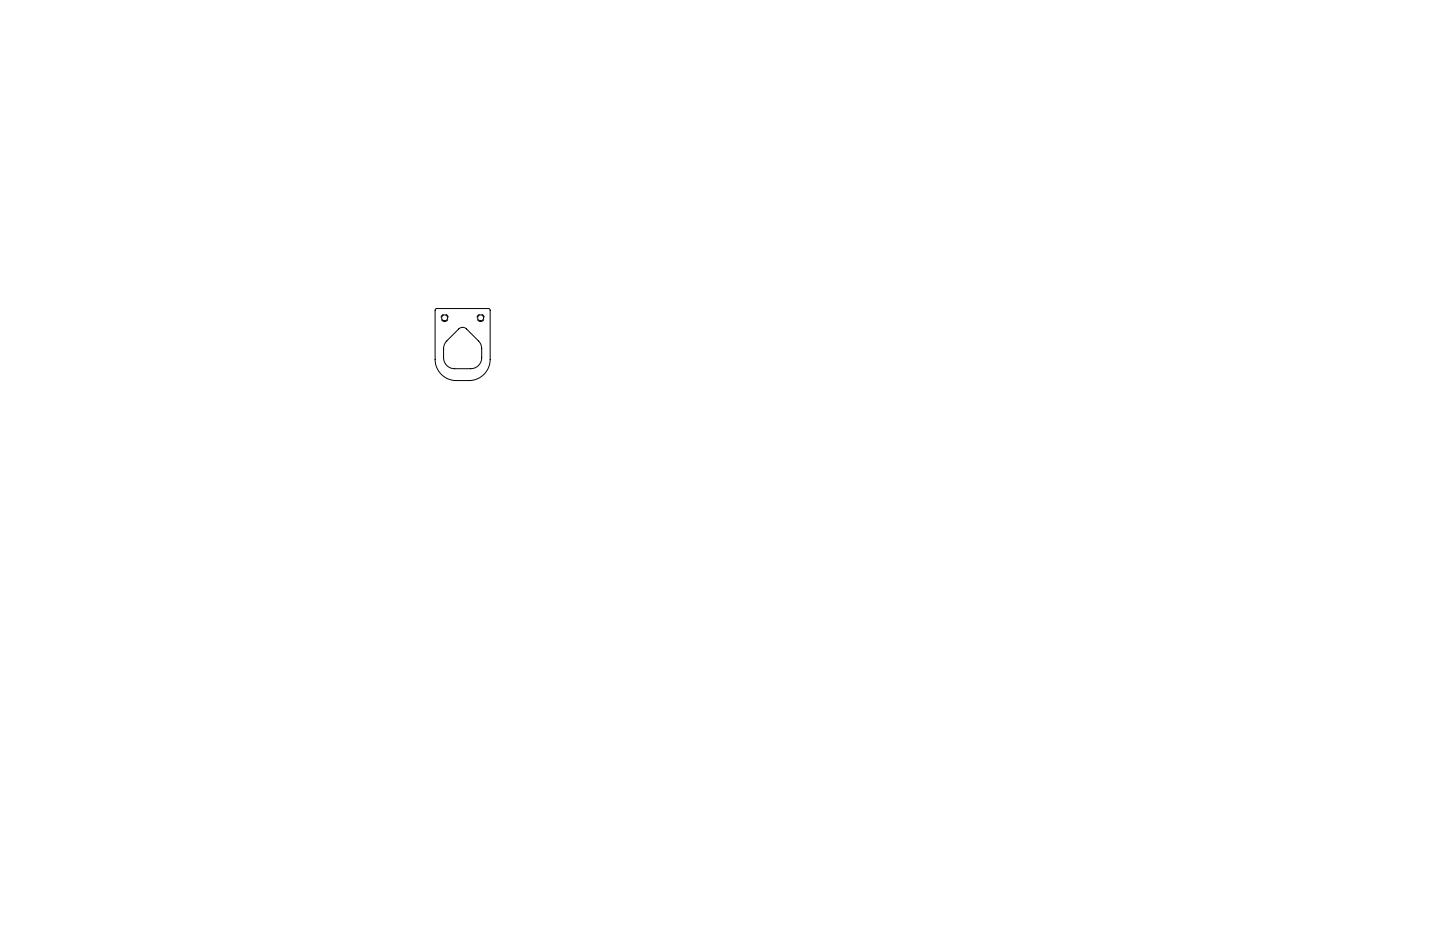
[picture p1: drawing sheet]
<svg xmlns="http://www.w3.org/2000/svg" width="432mm" height="279mm" viewBox="0 0 432 279" stroke-linecap="round" stroke-linejoin="round" font-family="sans-serif">
<path d="M133.3 96.4a1.09 1.09 0 0 1-.9-1.6 1.09 1.09 0 0 1 1.8-.1 1.09 1.09 0 0 1-.7 1.7h-.2M144.1 96.4a1.09 1.09 0 0 1-.9-1.6 1.09 1.09 0 0 1 1.8-.1 1.09 1.09 0 0 1-.7 1.7h-.2" fill="none" stroke="#000" stroke-width=".3" stroke-dasharray="1.3 .6" stroke-dashoffset=".1" stroke-linecap="butt"/>
<g fill="none" stroke="#000" stroke-width=".3">
<path d="M130.6 92.6h16.2l.2 15.1a6.3 6.3 0 0 1-6.4 6.4h-3.8a6.3 6.3 0 0 1-6.3-6.4zM137.6 98.6l.9-.5 1.1 .3 4 4 .8 1.6v3.2a3.3 3.3 0 0 1-3.3 3.3h-4.8a3.3 3.3 0 0 1-3.3-3.3v-2.9l.4-1.3z"/>
<circle cx="133.3" cy="95.3" r=".89"/>
<circle cx="144.1" cy="95.3" r=".89"/>
</g>
</svg>
